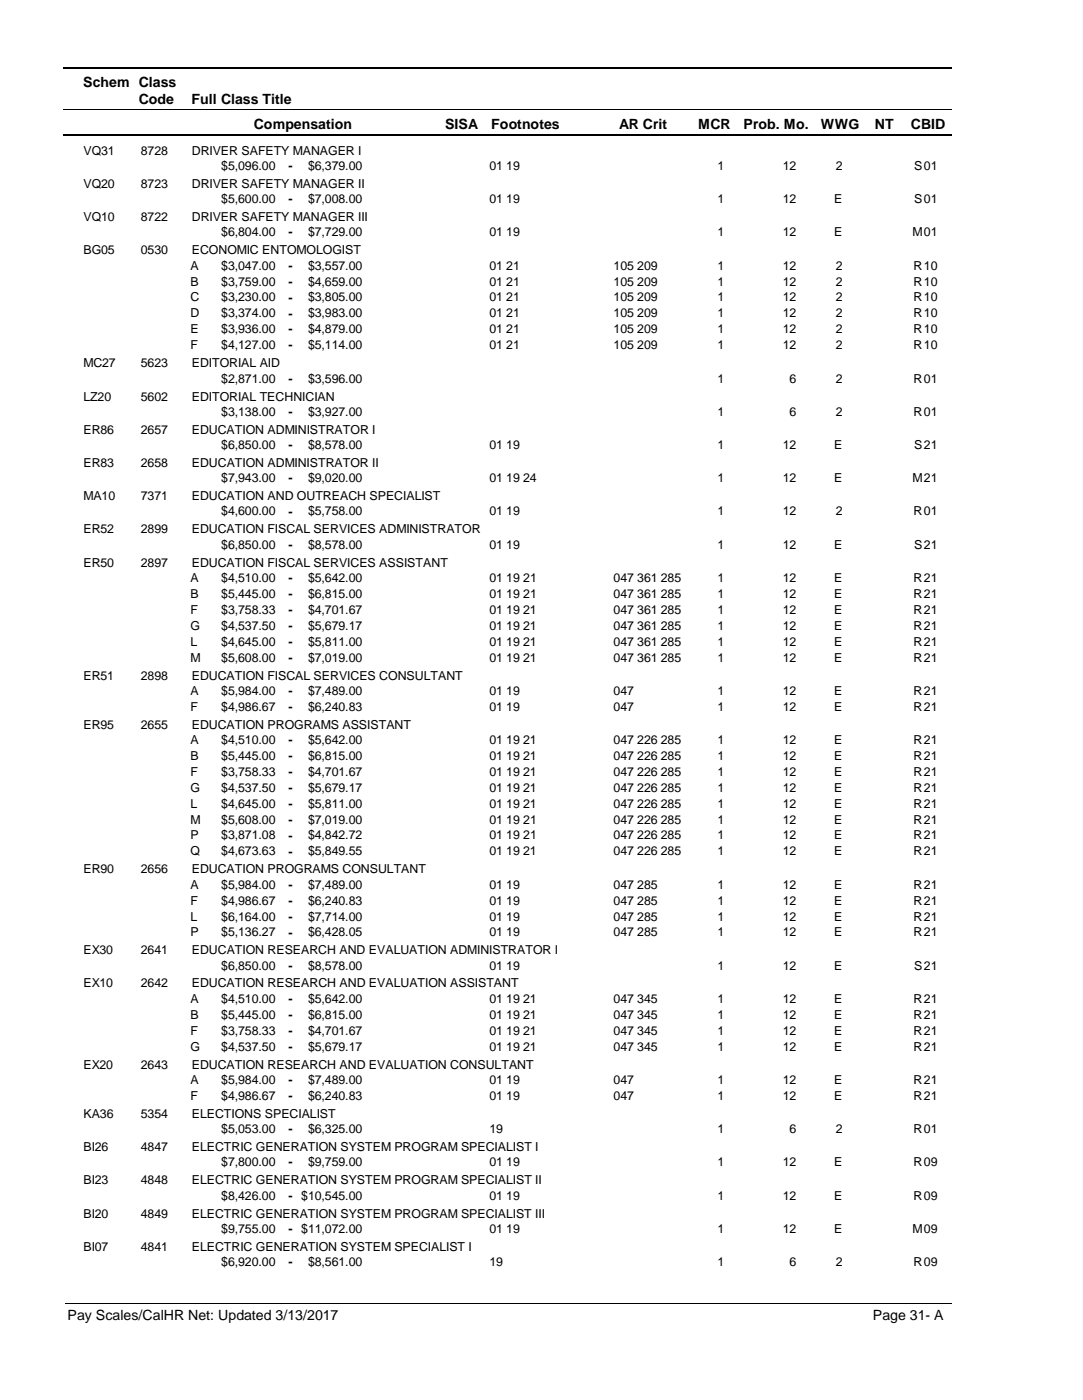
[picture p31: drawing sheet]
<svg xmlns="http://www.w3.org/2000/svg" width="216mm" height="279mm" viewBox="0 0 216 279" stroke-linecap="round" stroke-linejoin="round" font-family="sans-serif">
<defs><g id="words">
<g font-size="2.8">
<text x="16.6" y="17.3">Schem Class</text>
<text x="27.7" y="20.7">Code</text>
<text x="38.2" y="20.7">Full Class Title</text>
<text x="50.6" y="25.7">Compensation</text>
<text x="88.7" y="25.7">SISA</text>
<text x="98" y="25.7">Footnotes</text>
<text x="123.5" y="25.7">AR Crit</text>
<text x="139.2" y="25.7">MCR</text>
<text x="148.3" y="25.7">Prob. Mo.</text>
<text x="163.7" y="25.7">WWG</text>
<text x="174.5" y="25.7">NT</text>
<text x="181.6" y="25.7">CBID</text>
<text x="13.5" y="263.5">Pay Scales/CalHR Net: Updated 3/13/2017</text>
<text x="174.1" y="263.5">Page 31- A</text>
</g>
<g font-size="2.5">
<text x="16.6" y="30.8">VQ31</text>
<text x="28.1" y="30.8">8728</text>
<text x="38.2" y="30.8">DRIVER SAFETY MANAGER I</text>
<text x="44.1" y="33.9">$5,096.00</text>
<text x="57.5" y="33.9">-</text>
<text x="61.4" y="33.9">$6,379.00</text>
<text x="97.6" y="33.9">01 19</text>
<text x="143.1" y="33.9">1</text>
<text x="156.1" y="33.9">12</text>
<text x="166.6" y="33.9">2</text>
<text x="182.3" y="33.9">S</text>
<text x="184.2" y="33.9">01</text>
<text x="16.6" y="37.5">VQ20</text>
<text x="28.1" y="37.5">8723</text>
<text x="38.2" y="37.5">DRIVER SAFETY MANAGER II</text>
<text x="44.1" y="40.6">$5,600.00</text>
<text x="57.5" y="40.6">-</text>
<text x="61.4" y="40.6">$7,008.00</text>
<text x="97.6" y="40.6">01 19</text>
<text x="143.1" y="40.6">1</text>
<text x="156.1" y="40.6">12</text>
<text x="166.3" y="40.6">E</text>
<text x="182.3" y="40.6">S</text>
<text x="184.2" y="40.6">01</text>
<text x="16.6" y="44.1">VQ10</text>
<text x="28.1" y="44.1">8722</text>
<text x="38.2" y="44.1">DRIVER SAFETY MANAGER III</text>
<text x="44.1" y="47.2">$6,804.00</text>
<text x="57.5" y="47.2">-</text>
<text x="61.4" y="47.2">$7,729.00</text>
<text x="97.6" y="47.2">01 19</text>
<text x="143.1" y="47.2">1</text>
<text x="156.1" y="47.2">12</text>
<text x="166.3" y="47.2">E</text>
<text x="181.9" y="47.2">M</text>
<text x="184.2" y="47.2">01</text>
<text x="16.6" y="50.7">BG05</text>
<text x="28.1" y="50.7">0530</text>
<text x="38" y="53.8">A</text>
<text x="38.2" y="50.7">ECONOMIC ENTOMOLOGIST</text>
<text x="44.1" y="53.8">$3,047.00</text>
<text x="57.5" y="53.9">-</text>
<text x="61.4" y="53.8">$3,557.00</text>
<text x="97.6" y="53.8">01 21</text>
<text x="122.4" y="53.8">105 209</text>
<text x="143.1" y="53.8">1</text>
<text x="156.1" y="53.8">12</text>
<text x="166.6" y="53.8">2</text>
<text x="182.2" y="53.8">R</text>
<text x="184.2" y="53.8">10</text>
<text x="38" y="57">B</text>
<text x="44.1" y="57">$3,759.00</text>
<text x="57.5" y="57">-</text>
<text x="61.4" y="57">$4,659.00</text>
<text x="97.6" y="57">01 21</text>
<text x="122.4" y="57">105 209</text>
<text x="143.1" y="57">1</text>
<text x="156.1" y="57">12</text>
<text x="166.6" y="57">2</text>
<text x="182.2" y="57">R</text>
<text x="184.2" y="57">10</text>
<text x="38" y="60.2">C</text>
<text x="38" y="63.3">D</text>
<text x="44.1" y="60.2">$3,230.00</text>
<text x="44.1" y="63.3">$3,374.00</text>
<text x="57.5" y="60.2">-</text>
<text x="57.5" y="63.4">-</text>
<text x="61.4" y="60.2">$3,805.00</text>
<text x="61.4" y="63.3">$3,983.00</text>
<text x="97.6" y="60.2">01 21</text>
<text x="97.6" y="63.3">01 21</text>
<text x="122.4" y="60.2">105 209</text>
<text x="122.4" y="63.3">105 209</text>
<text x="143.1" y="60.2">1</text>
<text x="143.1" y="63.3">1</text>
<text x="156.1" y="60.2">12</text>
<text x="156.1" y="63.3">12</text>
<text x="166.6" y="60.2">2</text>
<text x="166.6" y="63.3">2</text>
<text x="182.2" y="60.2">R</text>
<text x="182.2" y="63.3">R</text>
<text x="184.2" y="60.2">10</text>
<text x="184.2" y="63.3">10</text>
<text x="38" y="66.5">E</text>
<text x="38" y="69.7">F</text>
<text x="44.1" y="66.5">$3,936.00</text>
<text x="44.1" y="69.7">$4,127.00</text>
<text x="57.5" y="66.6">-</text>
<text x="57.5" y="69.7">-</text>
<text x="61.4" y="66.5">$4,879.00</text>
<text x="61.4" y="69.7">$5,114.00</text>
<text x="97.6" y="66.5">01 21</text>
<text x="97.6" y="69.7">01 21</text>
<text x="122.4" y="66.5">105 209</text>
<text x="122.4" y="69.7">105 209</text>
<text x="143.1" y="66.5">1</text>
<text x="143.1" y="69.7">1</text>
<text x="156.1" y="66.5">12</text>
<text x="156.1" y="69.7">12</text>
<text x="166.6" y="66.5">2</text>
<text x="166.6" y="69.7">2</text>
<text x="182.2" y="66.5">R</text>
<text x="182.2" y="69.7">R</text>
<text x="184.2" y="66.5">10</text>
<text x="184.2" y="69.7">10</text>
<text x="16.6" y="73.3">MC27</text>
<text x="28.1" y="73.3">5623</text>
<text x="38.2" y="73.3">EDITORIAL AID</text>
<text x="44.1" y="76.4">$2,871.00</text>
<text x="57.5" y="76.4">-</text>
<text x="61.4" y="76.4">$3,596.00</text>
<text x="143.1" y="76.4">1</text>
<text x="157.5" y="76.4">6</text>
<text x="166.6" y="76.4">2</text>
<text x="182.2" y="76.4">R</text>
<text x="184.2" y="76.4">01</text>
<text x="16.6" y="79.9">LZ20</text>
<text x="28.1" y="79.9">5602</text>
<text x="38.2" y="79.9">EDITORIAL TECHNICIAN</text>
<text x="44.1" y="83">$3,138.00</text>
<text x="57.5" y="83">-</text>
<text x="61.4" y="83">$3,927.00</text>
<text x="143.1" y="83">1</text>
<text x="157.5" y="83">6</text>
<text x="166.6" y="83">2</text>
<text x="182.2" y="83">R</text>
<text x="184.2" y="83">01</text>
<text x="16.6" y="86.5">ER86</text>
<text x="28.1" y="86.5">2657</text>
<text x="38.2" y="86.5">EDUCATION ADMINISTRATOR I</text>
<text x="44.1" y="89.6">$6,850.00</text>
<text x="57.5" y="89.6">-</text>
<text x="61.4" y="89.6">$8,578.00</text>
<text x="97.6" y="89.6">01 19</text>
<text x="143.1" y="89.6">1</text>
<text x="156.1" y="89.6">12</text>
<text x="166.3" y="89.6">E</text>
<text x="182.3" y="89.6">S</text>
<text x="184.2" y="89.6">21</text>
<text x="16.6" y="93.2">ER83</text>
<text x="28.1" y="93.2">2658</text>
<text x="38.2" y="93.2">EDUCATION ADMINISTRATOR II</text>
<text x="16.6" y="99.8">MA10</text>
<text x="28.1" y="99.8">7371</text>
<text x="38.2" y="99.8">EDUCATION AND OUTREACH SPECIALIST</text>
<text x="44.1" y="96.3">$7,943.00</text>
<text x="57.5" y="96.3">-</text>
<text x="61.4" y="96.3">$9,020.00</text>
<text x="97.6" y="96.3">01 19 24</text>
<text x="143.1" y="96.3">1</text>
<text x="156.1" y="96.3">12</text>
<text x="166.3" y="96.3">E</text>
<text x="181.9" y="96.3">M</text>
<text x="184.2" y="96.3">21</text>
<text x="16.6" y="106.5">ER52</text>
<text x="28.1" y="106.5">2899</text>
<text x="38.2" y="106.5">EDUCATION FISCAL SERVICES ADMINISTRATOR</text>
<text x="44.1" y="102.9">$4,600.00</text>
<text x="57.5" y="102.9">-</text>
<text x="61.4" y="102.9">$5,758.00</text>
<text x="97.6" y="102.9">01 19</text>
<text x="143.1" y="102.9">1</text>
<text x="156.1" y="102.9">12</text>
<text x="166.6" y="102.9">2</text>
<text x="182.2" y="102.9">R</text>
<text x="184.2" y="102.9">01</text>
<text x="16.6" y="113.1">ER50</text>
<text x="28.1" y="113.1">2897</text>
<text x="38.2" y="113.1">EDUCATION FISCAL SERVICES ASSISTANT</text>
<text x="44.1" y="109.5">$6,850.00</text>
<text x="57.5" y="109.6">-</text>
<text x="61.4" y="109.5">$8,578.00</text>
<text x="97.6" y="109.5">01 19</text>
<text x="143.1" y="109.5">1</text>
<text x="156.1" y="109.5">12</text>
<text x="166.3" y="109.5">E</text>
<text x="182.3" y="109.5">S</text>
<text x="184.2" y="109.5">21</text>
<text x="38" y="116.2">A</text>
<text x="38" y="119.3">B</text>
<text x="44.1" y="116.2">$4,510.00</text>
<text x="44.1" y="119.3">$5,445.00</text>
<text x="57.5" y="116.2">-</text>
<text x="57.5" y="119.4">-</text>
<text x="61.4" y="116.2">$5,642.00</text>
<text x="61.4" y="119.3">$6,815.00</text>
<text x="97.6" y="116.2">01 19 21</text>
<text x="97.6" y="119.3">01 19 21</text>
<text x="122.4" y="116.2">047 361 285</text>
<text x="122.4" y="119.3">047 361 285</text>
<text x="143.1" y="116.2">1</text>
<text x="143.1" y="119.3">1</text>
<text x="156.1" y="116.2">12</text>
<text x="156.1" y="119.3">12</text>
<text x="166.3" y="116.2">E</text>
<text x="166.3" y="119.3">E</text>
<text x="182.2" y="116.2">R</text>
<text x="182.2" y="119.3">R</text>
<text x="184.2" y="116.2">21</text>
<text x="184.2" y="119.3">21</text>
<text x="38" y="122.5">F</text>
<text x="38" y="125.7">G</text>
<text x="44.1" y="122.5">$3,758.33</text>
<text x="44.1" y="125.7">$4,537.50</text>
<text x="57.5" y="122.6">-</text>
<text x="57.5" y="125.7">-</text>
<text x="61.4" y="122.5">$4,701.67</text>
<text x="61.4" y="125.7">$5,679.17</text>
<text x="97.6" y="122.5">01 19 21</text>
<text x="97.6" y="125.7">01 19 21</text>
<text x="122.4" y="122.5">047 361 285</text>
<text x="122.4" y="125.7">047 361 285</text>
<text x="143.1" y="122.5">1</text>
<text x="143.1" y="125.7">1</text>
<text x="156.1" y="122.5">12</text>
<text x="156.1" y="125.7">12</text>
<text x="166.3" y="122.5">E</text>
<text x="166.3" y="125.7">E</text>
<text x="182.2" y="122.5">R</text>
<text x="182.2" y="125.7">R</text>
<text x="184.2" y="122.5">21</text>
<text x="184.2" y="125.7">21</text>
<text x="38" y="128.9">L</text>
<text x="44.1" y="128.9">$4,645.00</text>
<text x="57.5" y="128.9">-</text>
<text x="61.4" y="128.9">$5,811.00</text>
<text x="97.6" y="128.9">01 19 21</text>
<text x="122.4" y="128.9">047 361 285</text>
<text x="143.1" y="128.9">1</text>
<text x="156.1" y="128.9">12</text>
<text x="166.3" y="128.9">E</text>
<text x="182.2" y="128.9">R</text>
<text x="184.2" y="128.9">21</text>
<text x="16.6" y="135.6">ER51</text>
<text x="28.1" y="135.6">2898</text>
<text x="38" y="132.1">M</text>
<text x="38.2" y="135.6">EDUCATION FISCAL SERVICES CONSULTANT</text>
<text x="44.1" y="132.1">$5,608.00</text>
<text x="57.5" y="132.1">-</text>
<text x="61.4" y="132.1">$7,019.00</text>
<text x="97.6" y="132.1">01 19 21</text>
<text x="122.4" y="132.1">047 361 285</text>
<text x="143.1" y="132.1">1</text>
<text x="156.1" y="132.1">12</text>
<text x="166.3" y="132.1">E</text>
<text x="182.2" y="132.1">R</text>
<text x="184.2" y="132.1">21</text>
<text x="38" y="138.7">A</text>
<text x="38" y="141.8">F</text>
<text x="44.1" y="138.7">$5,984.00</text>
<text x="44.1" y="141.8">$4,986.67</text>
<text x="57.5" y="138.7">-</text>
<text x="57.5" y="141.9">-</text>
<text x="61.4" y="138.7">$7,489.00</text>
<text x="61.4" y="141.8">$6,240.83</text>
<text x="97.6" y="138.7">01 19</text>
<text x="97.6" y="141.8">01 19</text>
<text x="122.4" y="138.7">047</text>
<text x="122.4" y="141.8">047</text>
<text x="143.1" y="138.7">1</text>
<text x="143.1" y="141.8">1</text>
<text x="156.1" y="138.7">12</text>
<text x="156.1" y="141.8">12</text>
<text x="166.3" y="138.7">E</text>
<text x="166.3" y="141.8">E</text>
<text x="182.2" y="138.7">R</text>
<text x="182.2" y="141.8">R</text>
<text x="184.2" y="138.7">21</text>
<text x="184.2" y="141.8">21</text>
<text x="16.6" y="145.4">ER95</text>
<text x="28.1" y="145.4">2655</text>
<text x="38" y="148.5">A</text>
<text x="38.2" y="145.4">EDUCATION PROGRAMS ASSISTANT</text>
<text x="44.1" y="148.5">$4,510.00</text>
<text x="57.5" y="148.5">-</text>
<text x="61.4" y="148.5">$5,642.00</text>
<text x="97.6" y="148.5">01 19 21</text>
<text x="122.4" y="148.5">047 226 285</text>
<text x="143.1" y="148.5">1</text>
<text x="156.1" y="148.5">12</text>
<text x="166.3" y="148.5">E</text>
<text x="182.2" y="148.5">R</text>
<text x="184.2" y="148.5">21</text>
<text x="38" y="151.7">B</text>
<text x="38" y="154.8">F</text>
<text x="44.1" y="151.7">$5,445.00</text>
<text x="44.1" y="154.8">$3,758.33</text>
<text x="57.5" y="151.7">-</text>
<text x="57.5" y="154.9">-</text>
<text x="61.4" y="151.7">$6,815.00</text>
<text x="61.4" y="154.8">$4,701.67</text>
<text x="97.6" y="151.7">01 19 21</text>
<text x="97.6" y="154.8">01 19 21</text>
<text x="122.4" y="151.7">047 226 285</text>
<text x="122.4" y="154.8">047 226 285</text>
<text x="143.1" y="151.7">1</text>
<text x="143.1" y="154.8">1</text>
<text x="156.1" y="151.7">12</text>
<text x="156.1" y="154.8">12</text>
<text x="166.3" y="151.7">E</text>
<text x="166.3" y="154.8">E</text>
<text x="182.2" y="151.7">R</text>
<text x="182.2" y="154.8">R</text>
<text x="184.2" y="151.7">21</text>
<text x="184.2" y="154.8">21</text>
<text x="38" y="158">G</text>
<text x="38" y="161.2">L</text>
<text x="44.1" y="158">$4,537.50</text>
<text x="44.1" y="161.2">$4,645.00</text>
<text x="57.5" y="158.1">-</text>
<text x="57.5" y="161.2">-</text>
<text x="61.4" y="158">$5,679.17</text>
<text x="61.4" y="161.2">$5,811.00</text>
<text x="97.6" y="158">01 19 21</text>
<text x="97.6" y="161.2">01 19 21</text>
<text x="122.4" y="158">047 226 285</text>
<text x="122.4" y="161.2">047 226 285</text>
<text x="143.1" y="158">1</text>
<text x="143.1" y="161.2">1</text>
<text x="156.1" y="158">12</text>
<text x="156.1" y="161.2">12</text>
<text x="166.3" y="158">E</text>
<text x="166.3" y="161.2">E</text>
<text x="182.2" y="158">R</text>
<text x="182.2" y="161.2">R</text>
<text x="184.2" y="158">21</text>
<text x="184.2" y="161.2">21</text>
<text x="38" y="164.4">M</text>
<text x="38" y="167.5">P</text>
<text x="44.1" y="164.4">$5,608.00</text>
<text x="44.1" y="167.5">$3,871.08</text>
<text x="57.5" y="164.4">-</text>
<text x="57.5" y="167.6">-</text>
<text x="61.4" y="164.4">$7,019.00</text>
<text x="61.4" y="167.5">$4,842.72</text>
<text x="97.6" y="164.4">01 19 21</text>
<text x="97.6" y="167.5">01 19 21</text>
<text x="122.4" y="164.4">047 226 285</text>
<text x="122.4" y="167.5">047 226 285</text>
<text x="143.1" y="164.4">1</text>
<text x="143.1" y="167.5">1</text>
<text x="156.1" y="164.4">12</text>
<text x="156.1" y="167.5">12</text>
<text x="166.3" y="164.4">E</text>
<text x="166.3" y="167.5">E</text>
<text x="182.2" y="164.4">R</text>
<text x="182.2" y="167.5">R</text>
<text x="184.2" y="164.4">21</text>
<text x="184.2" y="167.5">21</text>
<text x="38" y="170.7">Q</text>
<text x="44.1" y="170.7">$4,673.63</text>
<text x="57.5" y="170.8">-</text>
<text x="61.4" y="170.7">$5,849.55</text>
<text x="97.6" y="170.7">01 19 21</text>
<text x="122.4" y="170.7">047 226 285</text>
<text x="143.1" y="170.7">1</text>
<text x="156.1" y="170.7">12</text>
<text x="166.3" y="170.7">E</text>
<text x="182.2" y="170.7">R</text>
<text x="184.2" y="170.7">21</text>
<text x="16.6" y="174.3">ER90</text>
<text x="28.1" y="174.3">2656</text>
<text x="38" y="177.4">A</text>
<text x="38.2" y="174.3">EDUCATION PROGRAMS CONSULTANT</text>
<text x="44.1" y="177.4">$5,984.00</text>
<text x="57.5" y="177.4">-</text>
<text x="61.4" y="177.4">$7,489.00</text>
<text x="97.6" y="177.4">01 19</text>
<text x="122.4" y="177.4">047 285</text>
<text x="143.1" y="177.4">1</text>
<text x="156.1" y="177.4">12</text>
<text x="166.3" y="177.4">E</text>
<text x="182.2" y="177.4">R</text>
<text x="184.2" y="177.4">21</text>
<text x="38" y="180.6">F</text>
<text x="38" y="183.7">L</text>
<text x="44.1" y="180.6">$4,986.67</text>
<text x="44.1" y="183.7">$6,164.00</text>
<text x="57.5" y="180.6">-</text>
<text x="57.5" y="183.8">-</text>
<text x="61.4" y="180.6">$6,240.83</text>
<text x="61.4" y="183.7">$7,714.00</text>
<text x="97.6" y="180.6">01 19</text>
<text x="97.6" y="183.7">01 19</text>
<text x="122.4" y="180.6">047 285</text>
<text x="122.4" y="183.7">047 285</text>
<text x="143.1" y="180.6">1</text>
<text x="143.1" y="183.7">1</text>
<text x="156.1" y="180.6">12</text>
<text x="156.1" y="183.7">12</text>
<text x="166.3" y="180.6">E</text>
<text x="166.3" y="183.7">E</text>
<text x="182.2" y="180.6">R</text>
<text x="182.2" y="183.7">R</text>
<text x="184.2" y="180.6">21</text>
<text x="184.2" y="183.7">21</text>
<text x="16.6" y="190.5">EX30</text>
<text x="28.1" y="190.5">2641</text>
<text x="38" y="186.9">P</text>
<text x="38.2" y="190.5">EDUCATION RESEARCH AND EVALUATION ADMINISTRATOR I</text>
<text x="44.1" y="186.9">$5,136.27</text>
<text x="57.5" y="186.9">-</text>
<text x="61.4" y="186.9">$6,428.05</text>
<text x="97.6" y="186.9">01 19</text>
<text x="122.4" y="186.9">047 285</text>
<text x="143.1" y="186.9">1</text>
<text x="156.1" y="186.9">12</text>
<text x="166.3" y="186.9">E</text>
<text x="182.2" y="186.9">R</text>
<text x="184.2" y="186.9">21</text>
<text x="16.6" y="197.1">EX10</text>
<text x="28.1" y="197.1">2642</text>
<text x="38.2" y="197.1">EDUCATION RESEARCH AND EVALUATION ASSISTANT</text>
<text x="44.1" y="193.5">$6,850.00</text>
<text x="57.5" y="193.5">-</text>
<text x="61.4" y="193.5">$8,578.00</text>
<text x="97.6" y="193.5">01 19</text>
<text x="143.1" y="193.5">1</text>
<text x="156.1" y="193.5">12</text>
<text x="166.3" y="193.5">E</text>
<text x="182.3" y="193.5">S</text>
<text x="184.2" y="193.5">21</text>
<text x="38" y="200.2">A</text>
<text x="38" y="203.3">B</text>
<text x="44.1" y="200.2">$4,510.00</text>
<text x="44.1" y="203.3">$5,445.00</text>
<text x="57.5" y="200.2">-</text>
<text x="57.5" y="203.4">-</text>
<text x="61.4" y="200.2">$5,642.00</text>
<text x="61.4" y="203.3">$6,815.00</text>
<text x="97.6" y="200.2">01 19 21</text>
<text x="97.6" y="203.3">01 19 21</text>
<text x="122.4" y="200.2">047 345</text>
<text x="122.4" y="203.3">047 345</text>
<text x="143.1" y="200.2">1</text>
<text x="143.1" y="203.3">1</text>
<text x="156.1" y="200.2">12</text>
<text x="156.1" y="203.3">12</text>
<text x="166.3" y="200.2">E</text>
<text x="166.3" y="203.3">E</text>
<text x="182.2" y="200.2">R</text>
<text x="182.2" y="203.3">R</text>
<text x="184.2" y="200.2">21</text>
<text x="184.2" y="203.3">21</text>
<text x="38" y="206.5">F</text>
<text x="38" y="209.7">G</text>
<text x="44.1" y="206.5">$3,758.33</text>
<text x="44.1" y="209.7">$4,537.50</text>
<text x="57.5" y="206.6">-</text>
<text x="57.5" y="209.7">-</text>
<text x="61.4" y="206.5">$4,701.67</text>
<text x="61.4" y="209.7">$5,679.17</text>
<text x="97.6" y="206.5">01 19 21</text>
<text x="97.6" y="209.7">01 19 21</text>
<text x="122.4" y="206.5">047 345</text>
<text x="122.4" y="209.7">047 345</text>
<text x="143.1" y="206.5">1</text>
<text x="143.1" y="209.7">1</text>
<text x="156.1" y="206.5">12</text>
<text x="156.1" y="209.7">12</text>
<text x="166.3" y="206.5">E</text>
<text x="166.3" y="209.7">E</text>
<text x="182.2" y="206.5">R</text>
<text x="182.2" y="209.7">R</text>
<text x="184.2" y="206.5">21</text>
<text x="184.2" y="209.7">21</text>
<text x="16.6" y="213.3">EX20</text>
<text x="28.1" y="213.3">2643</text>
<text x="38.2" y="213.3">EDUCATION RESEARCH AND EVALUATION CONSULTANT</text>
<text x="38" y="216.3">A</text>
<text x="38" y="219.5">F</text>
<text x="44.1" y="216.3">$5,984.00</text>
<text x="44.1" y="219.5">$4,986.67</text>
<text x="57.5" y="216.4">-</text>
<text x="57.5" y="219.6">-</text>
<text x="61.4" y="216.3">$7,489.00</text>
<text x="61.4" y="219.5">$6,240.83</text>
<text x="97.6" y="216.3">01 19</text>
<text x="97.6" y="219.5">01 19</text>
<text x="122.4" y="216.3">047</text>
<text x="122.4" y="219.5">047</text>
<text x="143.1" y="216.3">1</text>
<text x="143.1" y="219.5">1</text>
<text x="156.1" y="216.3">12</text>
<text x="156.1" y="219.5">12</text>
<text x="166.3" y="216.3">E</text>
<text x="166.3" y="219.5">E</text>
<text x="182.2" y="216.3">R</text>
<text x="182.2" y="219.5">R</text>
<text x="184.2" y="216.3">21</text>
<text x="184.2" y="219.5">21</text>
<text x="16.6" y="223.1">KA36</text>
<text x="28.1" y="223.1">5354</text>
<text x="38.2" y="223.1">ELECTIONS SPECIALIST</text>
<text x="44.1" y="226.1">$5,053.00</text>
<text x="57.5" y="226.2">-</text>
<text x="61.4" y="226.1">$6,325.00</text>
<text x="97.6" y="226.1">19</text>
<text x="143.1" y="226.1">1</text>
<text x="157.5" y="226.1">6</text>
<text x="166.6" y="226.1">2</text>
<text x="182.2" y="226.1">R</text>
<text x="184.2" y="226.1">01</text>
<text x="16.6" y="229.7">BI26</text>
<text x="28.1" y="229.7">4847</text>
<text x="38.2" y="229.7">ELECTRIC GENERATION SYSTEM PROGRAM SPECIALIST I</text>
<text x="44.1" y="232.8">$7,800.00</text>
<text x="57.5" y="232.8">-</text>
<text x="61.4" y="232.8">$9,759.00</text>
<text x="97.6" y="232.8">01 19</text>
<text x="143.1" y="232.8">1</text>
<text x="156.1" y="232.8">12</text>
<text x="166.3" y="232.8">E</text>
<text x="182.2" y="232.8">R</text>
<text x="184.2" y="232.8">09</text>
<text x="16.6" y="236.4">BI23</text>
<text x="28.1" y="236.4">4848</text>
<text x="38.2" y="236.4">ELECTRIC GENERATION SYSTEM PROGRAM SPECIALIST II</text>
<text x="44.1" y="239.4">$8,426.00</text>
<text x="57.5" y="239.5">-</text>
<text x="60.1" y="239.4">$10,545.00</text>
<text x="97.6" y="239.4">01 19</text>
<text x="143.1" y="239.4">1</text>
<text x="156.1" y="239.4">12</text>
<text x="166.3" y="239.4">E</text>
<text x="182.2" y="239.4">R</text>
<text x="184.2" y="239.4">09</text>
<text x="16.6" y="243">BI20</text>
<text x="28.1" y="243">4849</text>
<text x="38.2" y="243">ELECTRIC GENERATION SYSTEM PROGRAM SPECIALIST III</text>
<text x="16.6" y="249.6">BI07</text>
<text x="28.1" y="249.6">4841</text>
<text x="38.2" y="249.6">ELECTRIC GENERATION SYSTEM SPECIALIST I</text>
<text x="44.1" y="246">$9,755.00</text>
<text x="57.5" y="246.1">-</text>
<text x="60.1" y="246">$11,072.00</text>
<text x="97.6" y="246">01 19</text>
<text x="143.1" y="246">1</text>
<text x="156.1" y="246">12</text>
<text x="166.3" y="246">E</text>
<text x="181.9" y="246">M</text>
<text x="184.2" y="246">09</text>
<text x="44.1" y="252.7">$6,920.00</text>
<text x="57.5" y="252.7">-</text>
<text x="61.4" y="252.7">$8,561.00</text>
<text x="97.6" y="252.7">19</text>
<text x="143.1" y="252.7">1</text>
<text x="157.5" y="252.7">6</text>
<text x="166.6" y="252.7">2</text>
<text x="182.2" y="252.7">R</text>
<text x="184.2" y="252.7">09</text>
</g>
</g></defs>
<path d="M12.7 13.5h177.1" fill="none" stroke="#000" stroke-width=".36"/>
<path d="M12.7 21.9h177.1" fill="none" stroke="#000" stroke-width=".2"/>
<path d="M12.7 27h177.1" fill="none" stroke="#000" stroke-width=".35"/>
<g fill="#fff">
<path d="M40.4 31.3h16.2v3h-16.2z" fill-rule="evenodd"/>
<path d="M183.9 31.3h4.1v3h-4.1z" fill-rule="evenodd"/>
<path d="M40.4 37.9h16.2v3h-16.2z" fill-rule="evenodd"/>
<path d="M183.9 37.9h4.1v3h-4.1z" fill-rule="evenodd"/>
<path d="M40.4 44.6h16.2v2.9h-16.2z" fill-rule="evenodd"/>
<path d="M183.9 44.6h4.1v2.9h-4.1z" fill-rule="evenodd"/>
<path d="M40.4 51.2h16.2v3h-16.2z" fill-rule="evenodd"/>
<path d="M183.9 51.2h4.1v3h-4.1z" fill-rule="evenodd"/>
<path d="M40.4 54.4h16.2v3h-16.2z" fill-rule="evenodd"/>
<path d="M183.9 54.4h4.1v3h-4.1z" fill-rule="evenodd"/>
<path d="M40.4 57.6h16.2v2.9h-16.2z" fill-rule="evenodd"/>
<path d="M183.9 57.6h4.1v2.9h-4.1z" fill-rule="evenodd"/>
<path d="M40.4 60.7h16.2v3h-16.2z" fill-rule="evenodd"/>
<path d="M183.9 60.7h4.1v3h-4.1z" fill-rule="evenodd"/>
<path d="M40.4 63.9h16.2v3h-16.2z" fill-rule="evenodd"/>
<path d="M183.9 63.9h4.1v3h-4.1z" fill-rule="evenodd"/>
<path d="M40.4 67.1h16.2v3h-16.2z" fill-rule="evenodd"/>
<path d="M183.9 67.1h4.1v3h-4.1z" fill-rule="evenodd"/>
<path d="M40.4 73.7h16.2v3h-16.2z" fill-rule="evenodd"/>
<path d="M183.9 73.7h4.1v3h-4.1z" fill-rule="evenodd"/>
<path d="M40.4 80.3h16.2v3h-16.2z" fill-rule="evenodd"/>
<path d="M183.9 80.3h4.1v3h-4.1z" fill-rule="evenodd"/>
<path d="M40.4 87h16.2v3h-16.2z" fill-rule="evenodd"/>
<path d="M183.9 87h4.1v3h-4.1z" fill-rule="evenodd"/>
<path d="M40.4 93.6h16.2v3h-16.2z" fill-rule="evenodd"/>
<path d="M183.9 93.6h4.1v3h-4.1z" fill-rule="evenodd"/>
<path d="M40.4 100.3h16.2v2.9h-16.2z" fill-rule="evenodd"/>
<path d="M183.9 100.3h4.1v2.9h-4.1z" fill-rule="evenodd"/>
<path d="M40.4 106.9h16.2v3h-16.2z" fill-rule="evenodd"/>
<path d="M183.9 106.9h4.1v3h-4.1z" fill-rule="evenodd"/>
<path d="M40.4 113.6h16.2v2.9h-16.2z" fill-rule="evenodd"/>
<path d="M183.9 113.6h4.1v2.9h-4.1z" fill-rule="evenodd"/>
<path d="M40.4 116.7h16.2v3h-16.2z" fill-rule="evenodd"/>
<path d="M183.9 116.7h4.1v3h-4.1z" fill-rule="evenodd"/>
<path d="M40.4 119.9h16.2v3h-16.2z" fill-rule="evenodd"/>
<path d="M183.9 119.9h4.1v3h-4.1z" fill-rule="evenodd"/>
<path d="M40.4 123.1h16.2v3h-16.2z" fill-rule="evenodd"/>
<path d="M183.9 123.1h4.1v3h-4.1z" fill-rule="evenodd"/>
<path d="M40.4 126.3h16.2v2.9h-16.2z" fill-rule="evenodd"/>
<path d="M183.9 126.3h4.1v2.9h-4.1z" fill-rule="evenodd"/>
<path d="M40.4 129.4h16.2v3h-16.2z" fill-rule="evenodd"/>
<path d="M183.9 129.4h4.1v3h-4.1z" fill-rule="evenodd"/>
<path d="M40.4 136h16.2v3h-16.2z" fill-rule="evenodd"/>
<path d="M183.9 136h4.1v3h-4.1z" fill-rule="evenodd"/>
<path d="M40.4 139.2h16.2v3h-16.2z" fill-rule="evenodd"/>
<path d="M183.9 139.2h4.1v3h-4.1z" fill-rule="evenodd"/>
<path d="M40.4 145.9h16.2v3h-16.2z" fill-rule="evenodd"/>
<path d="M183.9 145.9h4.1v3h-4.1z" fill-rule="evenodd"/>
<path d="M40.4 149h16.2v3h-16.2z" fill-rule="evenodd"/>
<path d="M183.9 149h4.1v3h-4.1z" fill-rule="evenodd"/>
<path d="M40.4 152.2h16.2v3h-16.2z" fill-rule="evenodd"/>
<path d="M183.9 152.2h4.1v3h-4.1z" fill-rule="evenodd"/>
<path d="M40.4 155.4h16.2v3h-16.2z" fill-rule="evenodd"/>
<path d="M183.9 155.4h4.1v3h-4.1z" fill-rule="evenodd"/>
<path d="M40.4 158.6h16.2v3h-16.2z" fill-rule="evenodd"/>
<path d="M183.9 158.6h4.1v3h-4.1z" fill-rule="evenodd"/>
<path d="M40.4 161.8h16.2v2.9h-16.2z" fill-rule="evenodd"/>
<path d="M183.9 161.8h4.1v2.9h-4.1z" fill-rule="evenodd"/>
<path d="M40.4 164.9h16.2v3h-16.2z" fill-rule="evenodd"/>
<path d="M183.9 164.9h4.1v3h-4.1z" fill-rule="evenodd"/>
<path d="M40.4 168.1h16.2v3h-16.2z" fill-rule="evenodd"/>
<path d="M183.9 168.1h4.1v3h-4.1z" fill-rule="evenodd"/>
<path d="M40.4 174.8h16.2v2.9h-16.2z" fill-rule="evenodd"/>
<path d="M183.9 174.8h4.1v2.9h-4.1z" fill-rule="evenodd"/>
<path d="M40.4 177.9h16.2v3h-16.2z" fill-rule="evenodd"/>
<path d="M183.9 177.9h4.1v3h-4.1z" fill-rule="evenodd"/>
<path d="M40.4 181.1h16.2v3h-16.2z" fill-rule="evenodd"/>
<path d="M183.9 181.1h4.1v3h-4.1z" fill-rule="evenodd"/>
<path d="M40.4 184.3h16.2v3h-16.2z" fill-rule="evenodd"/>
<path d="M183.9 184.3h4.1v3h-4.1z" fill-rule="evenodd"/>
<path d="M40.4 190.9h16.2v3h-16.2z" fill-rule="evenodd"/>
<path d="M183.9 190.9h4.1v3h-4.1z" fill-rule="evenodd"/>
<path d="M40.4 197.5h16.2v3h-16.2z" fill-rule="evenodd"/>
<path d="M183.9 197.5h4.1v3h-4.1z" fill-rule="evenodd"/>
<path d="M40.4 200.7h16.2v3h-16.2z" fill-rule="evenodd"/>
<path d="M183.9 200.7h4.1v3h-4.1z" fill-rule="evenodd"/>
<path d="M40.4 203.9h16.2v3h-16.2z" fill-rule="evenodd"/>
<path d="M183.9 203.9h4.1v3h-4.1z" fill-rule="evenodd"/>
<path d="M40.4 207.1h16.2v3h-16.2z" fill-rule="evenodd"/>
<path d="M183.9 207.1h4.1v3h-4.1z" fill-rule="evenodd"/>
<path d="M40.4 213.7h16.2v3h-16.2z" fill-rule="evenodd"/>
<path d="M183.9 213.7h4.1v3h-4.1z" fill-rule="evenodd"/>
<path d="M40.4 216.9h16.2v3h-16.2z" fill-rule="evenodd"/>
<path d="M183.9 216.9h4.1v3h-4.1z" fill-rule="evenodd"/>
<path d="M40.4 223.5h16.2v3h-16.2z" fill-rule="evenodd"/>
<path d="M183.9 223.5h4.1v3h-4.1z" fill-rule="evenodd"/>
<path d="M40.4 230.2h16.2v3h-16.2z" fill-rule="evenodd"/>
<path d="M183.9 230.2h4.1v3h-4.1z" fill-rule="evenodd"/>
<path d="M40.4 236.8h16.2v3h-16.2z" fill-rule="evenodd"/>
<path d="M183.9 236.8h4.1v3h-4.1z" fill-rule="evenodd"/>
<path d="M40.4 243.4h16.2v3h-16.2z" fill-rule="evenodd"/>
<path d="M183.9 243.4h4.1v3h-4.1z" fill-rule="evenodd"/>
<path d="M40.4 250.1h16.2v3h-16.2z" fill-rule="evenodd"/>
<path d="M183.9 250.1h4.1v3h-4.1z" fill-rule="evenodd"/>
</g>
<path d="M13.1 260.1h176.7" fill="none" stroke="#000" stroke-width=".2"/>
<use href="#words"/>
</svg>
